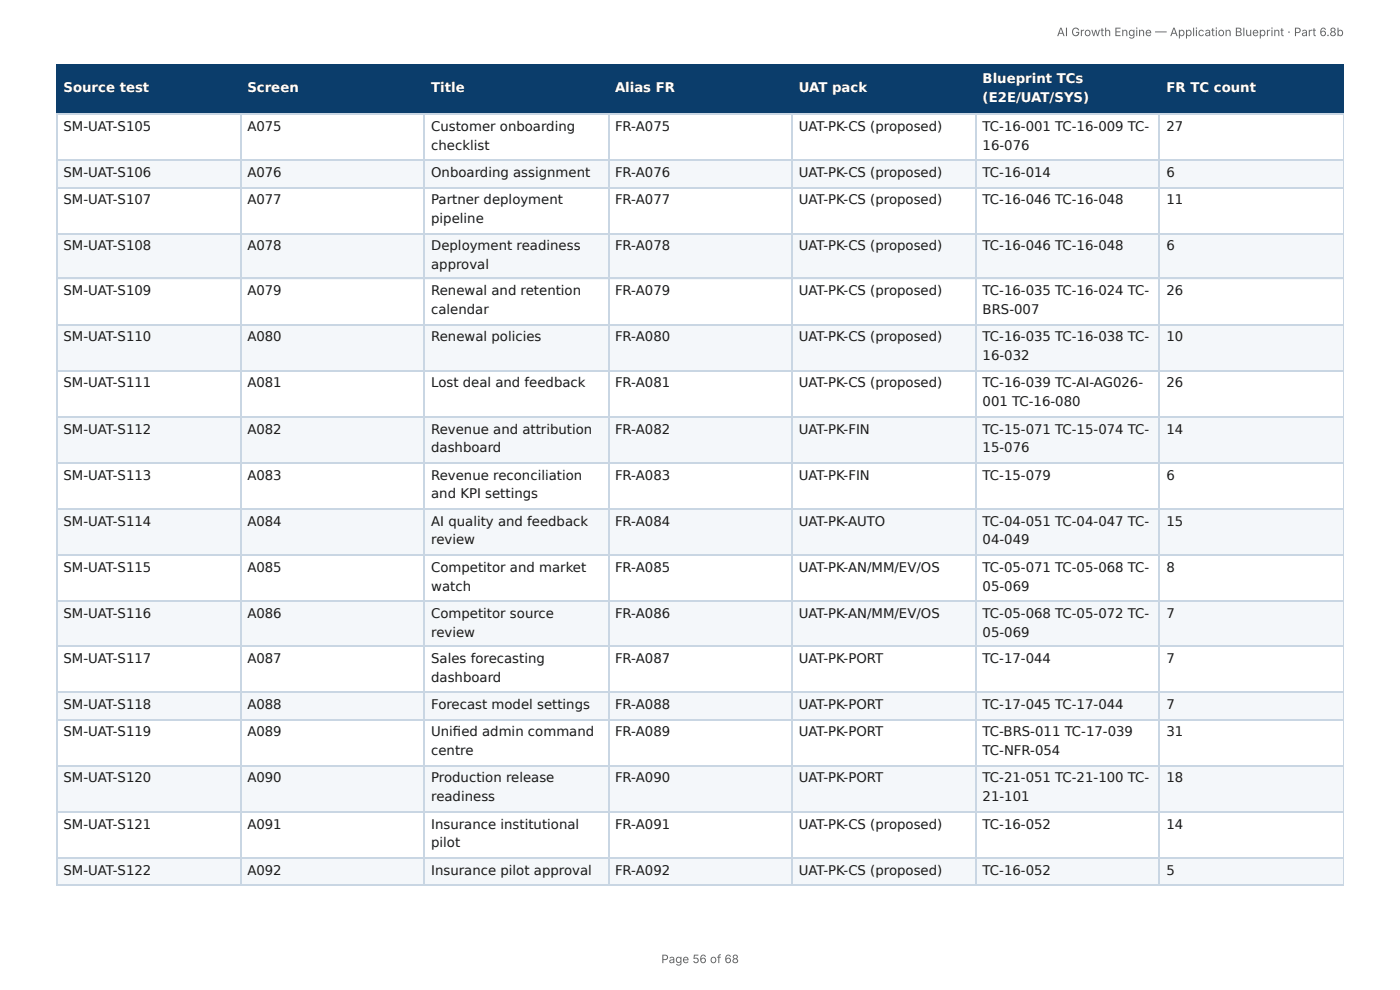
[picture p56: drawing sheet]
<svg xmlns="http://www.w3.org/2000/svg" width="297mm" height="210mm" viewBox="0 0 297 210" stroke-linecap="round" stroke-linejoin="round" font-family="sans-serif">
<defs><g id="words">
<g font-size="2.8" fill="#fff">
<text x="208.7" y="17.7">Blueprint TCs</text>
<text x="13.5" y="19.6">Source test</text>
<text x="52.5" y="19.6">Screen</text>
<text x="91.6" y="19.6">Title</text>
<text x="130.6" y="19.6">Alias FR</text>
<text x="169.7" y="19.6">UAT pack</text>
<text x="208.7" y="21.7">(E2E/UAT/SYS)</text>
<text x="247.7" y="19.6">FR TC count</text>
</g>
<g font-size="2.8" fill="#1a1a1a">
<text x="13.5" y="27.8">SM-UAT-S105</text>
<text x="52.5" y="27.8">A075</text>
<text x="91.6" y="27.8">Customer onboarding</text>
<text x="130.6" y="27.8">FR-A075</text>
<text x="169.7" y="27.8">UAT-PK-CS (proposed)</text>
<text x="208.7" y="27.8">TC-16-001 TC-16-009 TC-</text>
<text x="247.7" y="27.8">27</text>
<text x="91.6" y="31.8">checklist</text>
<text x="208.7" y="31.8">16-076</text>
<text x="13.5" y="37.6">SM-UAT-S106</text>
<text x="52.5" y="37.6">A076</text>
<text x="91.6" y="37.6">Onboarding assignment</text>
<text x="130.6" y="37.6">FR-A076</text>
<text x="169.7" y="37.6">UAT-PK-CS (proposed)</text>
<text x="208.7" y="37.6">TC-16-014</text>
<text x="247.7" y="37.6">6</text>
<text x="13.5" y="43.4">SM-UAT-S107</text>
<text x="52.5" y="43.4">A077</text>
<text x="91.6" y="43.4">Partner deployment</text>
<text x="91.6" y="47.4">pipeline</text>
<text x="130.6" y="43.4">FR-A077</text>
<text x="169.7" y="43.4">UAT-PK-CS (proposed)</text>
<text x="208.7" y="43.4">TC-16-046 TC-16-048</text>
<text x="247.7" y="43.4">11</text>
<text x="13.5" y="53.2">SM-UAT-S108</text>
<text x="52.5" y="53.2">A078</text>
<text x="91.6" y="53.2">Deployment readiness</text>
<text x="130.6" y="53.2">FR-A078</text>
<text x="169.7" y="53.2">UAT-PK-CS (proposed)</text>
<text x="208.7" y="53.2">TC-16-046 TC-16-048</text>
<text x="247.7" y="53.2">6</text>
<text x="91.6" y="57.2">approval</text>
<text x="13.5" y="62.7">SM-UAT-S109</text>
<text x="52.5" y="62.7">A079</text>
<text x="91.6" y="62.7">Renewal and retention</text>
<text x="130.6" y="62.7">FR-A079</text>
<text x="169.7" y="62.7">UAT-PK-CS (proposed)</text>
<text x="208.7" y="62.7">TC-16-035 TC-16-024 TC-</text>
<text x="247.7" y="62.7">26</text>
<text x="91.6" y="66.7">calendar</text>
<text x="208.7" y="66.7">BRS-007</text>
<text x="13.5" y="72.5">SM-UAT-S110</text>
<text x="52.5" y="72.5">A080</text>
<text x="91.6" y="72.5">Renewal policies</text>
<text x="130.6" y="72.5">FR-A080</text>
<text x="169.7" y="72.5">UAT-PK-CS (proposed)</text>
<text x="208.7" y="72.5">TC-16-035 TC-16-038 TC-</text>
<text x="208.7" y="76.5">16-032</text>
<text x="247.7" y="72.5">10</text>
<text x="13.5" y="82.3">SM-UAT-S111</text>
<text x="52.5" y="82.3">A081</text>
<text x="91.6" y="82.3">Lost deal and feedback</text>
<text x="130.6" y="82.3">FR-A081</text>
<text x="169.7" y="82.3">UAT-PK-CS (proposed)</text>
<text x="208.7" y="82.3">TC-16-039 TC-AI-AG026-</text>
<text x="247.7" y="82.3">26</text>
<text x="208.7" y="86.3">001 TC-16-080</text>
<text x="13.5" y="92.1">SM-UAT-S112</text>
<text x="52.5" y="92.1">A082</text>
<text x="91.6" y="92.1">Revenue and attribution</text>
<text x="130.6" y="92.1">FR-A082</text>
<text x="169.7" y="92.1">UAT-PK-FIN</text>
<text x="208.7" y="92.1">TC-15-071 TC-15-074 TC-</text>
<text x="247.7" y="92.1">14</text>
<text x="13.5" y="101.9">SM-UAT-S113</text>
<text x="52.5" y="101.9">A083</text>
<text x="91.6" y="96">dashboard</text>
<text x="91.6" y="101.9">Revenue reconciliation</text>
<text x="130.6" y="101.9">FR-A083</text>
<text x="169.7" y="101.9">UAT-PK-FIN</text>
<text x="208.7" y="96">15-076</text>
<text x="208.7" y="101.9">TC-15-079</text>
<text x="247.7" y="101.9">6</text>
<text x="91.6" y="105.8">and KPI settings</text>
<text x="13.5" y="111.7">SM-UAT-S114</text>
<text x="52.5" y="111.7">A084</text>
<text x="91.6" y="111.7">AI quality and feedback</text>
<text x="130.6" y="111.7">FR-A084</text>
<text x="169.7" y="111.7">UAT-PK-AUTO</text>
<text x="208.7" y="111.7">TC-04-051 TC-04-047 TC-</text>
<text x="247.7" y="111.7">15</text>
<text x="91.6" y="115.6">review</text>
<text x="208.7" y="115.6">04-049</text>
<text x="13.5" y="121.4">SM-UAT-S115</text>
<text x="52.5" y="121.4">A085</text>
<text x="91.6" y="121.4">Competitor and market</text>
<text x="91.6" y="125.4">watch</text>
<text x="130.6" y="121.4">FR-A085</text>
<text x="169.7" y="121.4">UAT-PK-AN/MM/EV/OS</text>
<text x="208.7" y="121.4">TC-05-071 TC-05-068 TC-</text>
<text x="208.7" y="125.4">05-069</text>
<text x="247.7" y="121.4">8</text>
<text x="13.5" y="131.2">SM-UAT-S116</text>
<text x="52.5" y="131.2">A086</text>
<text x="91.6" y="131.2">Competitor source</text>
<text x="130.6" y="131.2">FR-A086</text>
<text x="169.7" y="131.2">UAT-PK-AN/MM/EV/OS</text>
<text x="208.7" y="131.2">TC-05-068 TC-05-072 TC-</text>
<text x="247.7" y="131.2">7</text>
<text x="91.6" y="135.2">review</text>
<text x="208.7" y="135.2">05-069</text>
<text x="13.5" y="140.8">SM-UAT-S117</text>
<text x="52.5" y="140.8">A087</text>
<text x="91.6" y="140.8">Sales forecasting</text>
<text x="130.6" y="140.8">FR-A087</text>
<text x="169.7" y="140.8">UAT-PK-PORT</text>
<text x="208.7" y="140.8">TC-17-044</text>
<text x="247.7" y="140.8">7</text>
<text x="91.6" y="144.7">dashboard</text>
<text x="13.5" y="150.5">SM-UAT-S118</text>
<text x="52.5" y="150.5">A088</text>
<text x="91.6" y="150.5">Forecast model settings</text>
<text x="130.6" y="150.5">FR-A088</text>
<text x="169.7" y="150.5">UAT-PK-PORT</text>
<text x="208.7" y="150.5">TC-17-045 TC-17-044</text>
<text x="247.7" y="150.5">7</text>
<text x="13.5" y="156.4">SM-UAT-S119</text>
<text x="52.5" y="156.4">A089</text>
<text x="91.6" y="156.4">Unifi ed admin command</text>
<text x="91.6" y="160.3">centre</text>
<text x="130.6" y="156.4">FR-A089</text>
<text x="169.7" y="156.4">UAT-PK-PORT</text>
<text x="208.7" y="156.4">TC-BRS-011 TC-17-039</text>
<text x="208.7" y="160.3">TC-NFR-054</text>
<text x="247.7" y="156.4">31</text>
<text x="13.5" y="166.2">SM-UAT-S120</text>
<text x="52.5" y="166.2">A090</text>
<text x="91.6" y="166.2">Production release</text>
<text x="130.6" y="166.2">FR-A090</text>
<text x="169.7" y="166.2">UAT-PK-PORT</text>
<text x="208.7" y="166.2">TC-21-051 TC-21-100 TC-</text>
<text x="247.7" y="166.2">18</text>
<text x="91.6" y="170.1">readiness</text>
<text x="208.7" y="170.1">21-101</text>
<text x="13.5" y="175.9">SM-UAT-S121</text>
<text x="52.5" y="175.9">A091</text>
<text x="91.6" y="175.9">Insurance institutional</text>
<text x="91.6" y="179.9">pilot</text>
<text x="130.6" y="175.9">FR-A091</text>
<text x="169.7" y="175.9">UAT-PK-CS (proposed)</text>
<text x="208.7" y="175.9">TC-16-052</text>
<text x="247.7" y="175.9">14</text>
<text x="13.5" y="185.7">SM-UAT-S122</text>
<text x="52.5" y="185.7">A092</text>
<text x="91.6" y="185.7">Insurance pilot approval</text>
<text x="130.6" y="185.7">FR-A092</text>
<text x="169.7" y="185.7">UAT-PK-CS (proposed)</text>
<text x="208.7" y="185.7">TC-16-052</text>
<text x="247.7" y="185.7">5</text>
</g>
<g font-size="2.5" fill="#666">
<text x="224.5" y="7.7">AI Growth Engine — Application Blueprint · Part 6.8b</text>
<text x="140.5" y="204.5">Page 56 of 68</text>
</g>
</g></defs>
<g fill="#0b3d6b">
<path d="M12.2 14h38.9v10.1h-38.9z"/>
<path d="M51.1 14h39.1v10.1h-39.1z"/>
<path d="M90.2 14h38.9v10.1h-38.9z"/>
<path d="M129.1 14h39.2v10.1h-39.2z"/>
<path d="M168.3 14h38.9v10.1h-38.9z"/>
<path d="M207.2 14h39.1v10.1h-39.1z"/>
<path d="M246.3 14h39.1v10.1h-39.1z"/>
</g>
<g fill="#f4f7fa">
<path d="M12.2 33.9h38.9v5.8h-38.9z"/>
<path d="M51.1 33.9h39.1v5.8h-39.1z"/>
<path d="M90.2 33.9h38.9v5.8h-38.9z"/>
<path d="M129.1 33.9h39.2v5.8h-39.2z"/>
<path d="M168.3 33.9h38.9v5.8h-38.9z"/>
<path d="M207.2 33.9h39.1v5.8h-39.1z"/>
<path d="M246.3 33.9h39.1v5.8h-39.1z"/>
<path d="M12.2 49.5h38.9v9.8h-38.9z"/>
<path d="M51.1 49.5h39.1v9.8h-39.1z"/>
<path d="M90.2 49.5h38.9v9.8h-38.9z"/>
<path d="M129.1 49.5h39.2v9.8h-39.2z"/>
<path d="M168.3 49.5h38.9v9.8h-38.9z"/>
<path d="M207.2 49.5h39.1v9.8h-39.1z"/>
<path d="M246.3 49.5h39.1v9.8h-39.1z"/>
<path d="M12.2 69.1h38.9v9.7h-38.9z"/>
<path d="M51.1 69.1h39.1v9.7h-39.1z"/>
<path d="M90.2 69.1h38.9v9.7h-38.9z"/>
<path d="M129.1 69.1h39.2v9.7h-39.2z"/>
<path d="M168.3 69.1h38.9v9.7h-38.9z"/>
<path d="M207.2 69.1h39.1v9.7h-39.1z"/>
<path d="M246.3 69.1h39.1v9.7h-39.1z"/>
<path d="M12.2 88.6h38.9v9.6h-38.9z"/>
<path d="M51.1 88.6h39.1v9.6h-39.1z"/>
<path d="M90.2 88.6h38.9v9.6h-38.9z"/>
<path d="M129.1 88.6h39.2v9.6h-39.2z"/>
<path d="M168.3 88.6h38.9v9.6h-38.9z"/>
<path d="M207.2 88.6h39.1v9.6h-39.1z"/>
<path d="M246.3 88.6h39.1v9.6h-39.1z"/>
<path d="M12.2 108h38.9v9.7h-38.9z"/>
<path d="M51.1 108h39.1v9.7h-39.1z"/>
<path d="M90.2 108h38.9v9.7h-38.9z"/>
<path d="M129.1 108h39.2v9.7h-39.2z"/>
<path d="M168.3 108h38.9v9.7h-38.9z"/>
<path d="M207.2 108h39.1v9.7h-39.1z"/>
<path d="M246.3 108h39.1v9.7h-39.1z"/>
<path d="M12.2 127.5h38.9v9.8h-38.9z"/>
<path d="M51.1 127.5h39.1v9.8h-39.1z"/>
<path d="M90.2 127.5h38.9v9.8h-38.9z"/>
<path d="M129.1 127.5h39.2v9.8h-39.2z"/>
<path d="M168.3 127.5h38.9v9.8h-38.9z"/>
<path d="M207.2 127.5h39.1v9.8h-39.1z"/>
<path d="M246.3 127.5h39.1v9.8h-39.1z"/>
<path d="M12.2 147.1h38.9v5.8h-38.9z"/>
<path d="M51.1 147.1h39.1v5.8h-39.1z"/>
<path d="M90.2 147.1h38.9v5.8h-38.9z"/>
<path d="M129.1 147.1h39.2v5.8h-39.2z"/>
<path d="M168.3 147.1h38.9v5.8h-38.9z"/>
<path d="M207.2 147.1h39.1v5.8h-39.1z"/>
<path d="M246.3 147.1h39.1v5.8h-39.1z"/>
<path d="M12.2 162.7h38.9v9.8h-38.9z"/>
<path d="M51.1 162.7h39.1v9.8h-39.1z"/>
<path d="M90.2 162.7h38.9v9.8h-38.9z"/>
<path d="M129.1 162.7h39.2v9.8h-39.2z"/>
<path d="M168.3 162.7h38.9v9.8h-38.9z"/>
<path d="M207.2 162.7h39.1v9.8h-39.1z"/>
<path d="M246.3 162.7h39.1v9.8h-39.1z"/>
<path d="M12.2 182h38.9v5.9h-38.9z"/>
<path d="M51.1 182h39.1v5.9h-39.1z"/>
<path d="M90.2 182h38.9v5.9h-38.9z"/>
<path d="M129.1 182h39.2v5.9h-39.2z"/>
<path d="M168.3 182h38.9v5.9h-38.9z"/>
<path d="M207.2 182h39.1v5.9h-39.1z"/>
<path d="M246.3 182h39.1v5.9h-39.1z"/>
</g>
<path d="M11.9 13.9h273.5M12 13.8v10.5M51.2 13.8v10.5M90.1 13.8v10.5M129.2 13.8v10.5M168.1 13.8v10.5M207.3 13.8v10.5M246.2 13.8v10.5M11.9 24.2h273.5" fill="none" stroke="#0b3d6b" stroke-width=".26"/>
<path d="M285.3 13.8v10.5" fill="none" stroke="#0b3d6b" stroke-width=".21"/>
<g fill="none" stroke="#c9d6e3" stroke-width=".26">
<path d="M11.9 24.2h273.5M11.9 34h273.5M11.9 39.8h273.5M12 24.3v163.6M51.2 24.3v163.6M90.1 24.3v163.6M129.2 24.3v163.6M168.1 24.3v163.6M207.3 24.3v163.6M246.2 24.3v163.6M11.9 49.6h273.5M11.9 59.1h273.5"/>
<path d="M11.9 68.9h273.5M11.9 78.7h273.5M11.9 88.5h273.5M11.9 98.3h273.5M11.9 108.1h273.5M11.9 117.9h273.5M11.9 127.7h273.5M11.9 137.2h273.5M11.9 147h273.5M11.9 152.8h273.5M11.9 162.6h273.5M11.9 172.4h273.5"/>
<path d="M11.9 182.2h273.5M11.9 188h273.5"/>
</g>
<path d="M285.3 24.3v163.6" fill="none" stroke="#c9d6e3" stroke-width=".21"/>
<use href="#words"/>
</svg>
